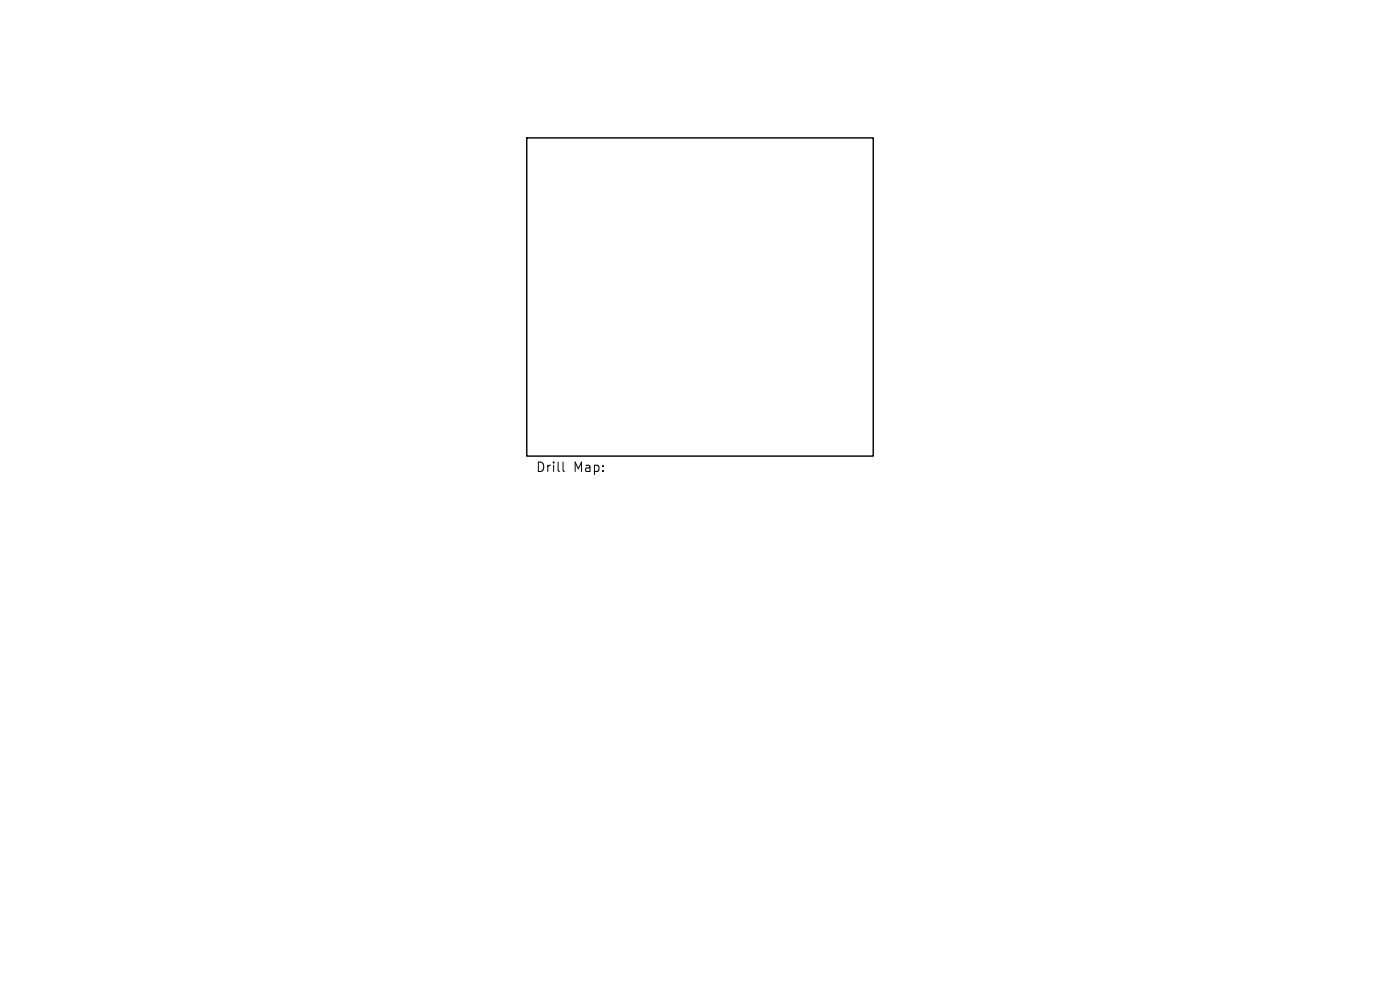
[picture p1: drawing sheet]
<svg xmlns="http://www.w3.org/2000/svg" width="297mm" height="210mm" viewBox="0 0 297 210" stroke-linecap="round" stroke-linejoin="round" font-family="sans-serif">
<defs><g id="words">
<g font-size="2.8">
<text x="113.6" y="100.4">Drill</text>
<text x="121.6" y="100.4">Map:</text>
</g>
</g></defs>
<path d="M111.8 29.3h73.5v67.5h-73.5z" fill="none" stroke="#000" stroke-width=".3"/>
<path d="M119.4 98v1.7l.3 .3" fill="none" stroke="#000" stroke-width=".21"/>
<use href="#words"/>
</svg>
